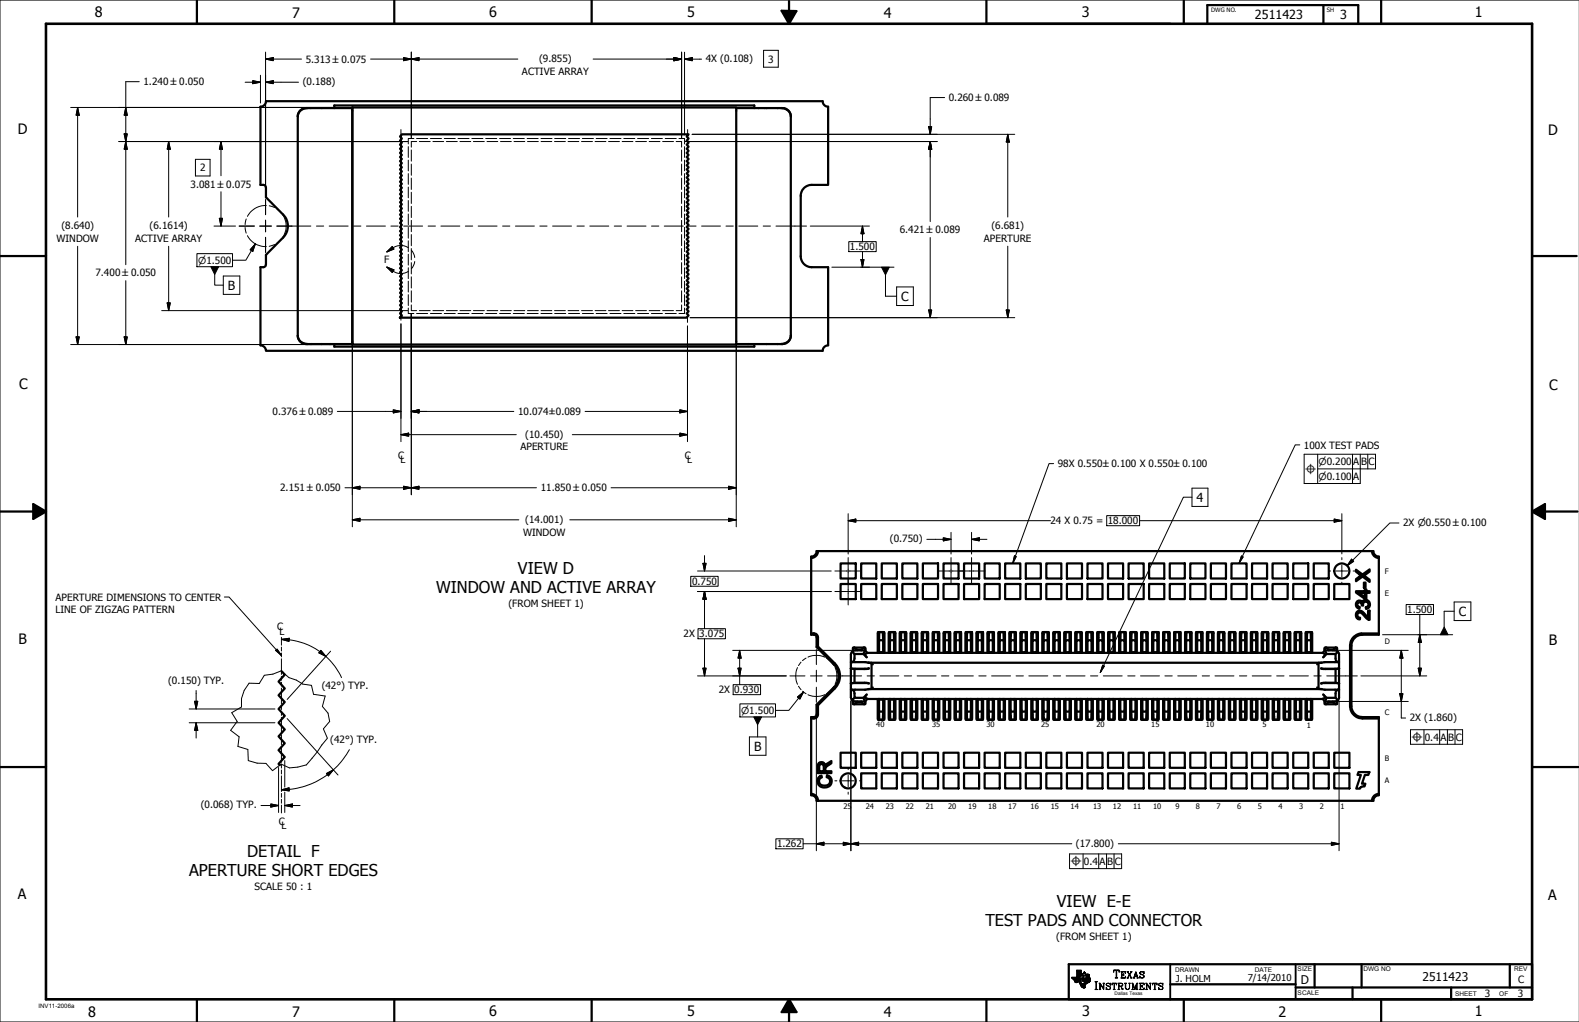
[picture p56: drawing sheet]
<svg xmlns="http://www.w3.org/2000/svg" width="432mm" height="279mm" viewBox="0 0 432 279" stroke-linecap="round" stroke-linejoin="round" font-family="sans-serif">
<defs><g id="words">
<g font-size="4.5">
<text x="141.6" y="156.8">VIEW D</text>
<text x="119.2" y="162.2">WINDOW AND ACTIVE ARRAY</text>
<text x="51.7" y="239.6">APERTURE SHORT EDGES</text>
<text x="67.6" y="234.2">DETAIL F</text>
<text x="289" y="247.9">VIEW E-E</text>
<text x="269.5" y="253.3">TEST PADS AND CONNECTOR</text>
</g>
<g font-size="3.9">
<text x="25.9" y="4.6">8</text>
<text x="79.9" y="4.9">7</text>
<text x="133.8" y="4.7">6</text>
<text x="187.9" y="4.6">5</text>
<text x="241.7" y="5">4</text>
<text x="295.9" y="4.6">3</text>
<text x="403.4" y="4.7">1</text>
<text x="4.9" y="36.6">D</text>
<text x="423.4" y="36.8">D</text>
<text x="5.2" y="106.5">C</text>
<text x="423.7" y="106.7">C</text>
<text x="5.1" y="176.1">B</text>
<text x="423.5" y="176.3">B</text>
<text x="4.8" y="245.8">A</text>
<text x="423.3" y="246.1">A</text>
<text x="24.1" y="278.1">8</text>
<text x="79.9" y="278">7</text>
<text x="133.8" y="277.9">6</text>
<text x="187.9" y="277.7">5</text>
<text x="241.7" y="278.1">4</text>
<text x="295.9" y="277.8">3</text>
<text x="349.7" y="278">2</text>
<text x="403.4" y="277.9">1</text>
</g>
<g font-size="3.4">
<text x="343.2" y="5.1">2511423</text>
<text x="366.5" y="5.1">3</text>
<text x="62.3" y="79.2">B</text>
<text x="246.4" y="82.2">C</text>
<text x="327.2" y="137.2">4</text>
<text x="398.9" y="168.4">C</text>
<text x="206.2" y="205.2">B</text>
</g>
<g font-size="3.3">
<text x="355.7" y="269">D</text>
<text x="389" y="268.1">2511423</text>
</g>
<g font-size="2.9">
<text x="304.3" y="267.4">T</text>
<text x="299.2" y="270.5">I</text>
</g>
<g font-size="2.7">
<text x="83.6" y="17.2">5.313 ±0.075</text>
<text x="147.4" y="16.9">(9.855)</text>
<text x="193" y="17">4X (0.108)</text>
<text x="210.1" y="17.1">3</text>
<text x="39.2" y="23.3">1.240 ±0.050</text>
<text x="82.8" y="23.2">(0.188)</text>
<text x="142.7" y="20.5">ACTIVE ARRAY</text>
<text x="259.5" y="27.7">0.260 ±0.089</text>
<text x="54.7" y="46.9">2</text>
<text x="52.1" y="51.3">3.081 ±0.075</text>
<text x="16.8" y="62.6">(8.640)</text>
<text x="40.9" y="62.6">(6.1614)</text>
<text x="246" y="63.8">6.421 ±0.089</text>
<text x="271.1" y="62.6">(6.681)</text>
<text x="15.5" y="66.2">WINDOW</text>
<text x="37" y="66.2">ACTIVE ARRAY</text>
<text x="105.1" y="72">F</text>
<text x="232.4" y="68.4">1.500</text>
<text x="269" y="66.1">APERTURE</text>
<text x="26.1" y="75.6">7.400 ±0.050</text>
<text x="74.5" y="113.5">0.376 ±0.089</text>
<text x="141.7" y="113.5">10.074±0.089</text>
<text x="143.6" y="119.8">(10.450)</text>
<text x="108.9" y="125.3">C</text>
<text x="142.3" y="123.1">APERTURE</text>
<text x="187.2" y="125.3">C</text>
<text x="356.6" y="122.6">100X TEST PADS</text>
<text x="109.6" y="126.5">L</text>
<text x="187.9" y="126.5">L</text>
<text x="289.3" y="127.8">98X 0.550±0.100 X 0.550±0.100</text>
<text x="370.1" y="127.2">A</text>
<text x="370.1" y="131.2">A</text>
<text x="372.2" y="127.2">B</text>
<text x="374.3" y="127.2">C</text>
<text x="76.6" y="134.4">2.151 ±0.050</text>
<text x="147.9" y="134.4">11.850 ±0.050</text>
<text x="143.6" y="142.9">(14.001)</text>
<text x="287.3" y="143.3">24 X 0.75 =</text>
<text x="302.9" y="143.3">18.000</text>
<text x="383.7" y="143.9">2X ⌀0.550 ±0.100</text>
<text x="143" y="146.5">WINDOW</text>
<text x="243.4" y="148.2">(0.750)</text>
<text x="189.3" y="159.9">0.750</text>
<text x="15.2" y="164.2">APERTURE DIMENSIONS TO CENTER</text>
<text x="15.2" y="167.5">LINE OF ZIGZAG PATTERN</text>
<text x="139" y="166">(FROM SHEET 1)</text>
<text x="384.8" y="167.6">1.500</text>
<text x="75.8" y="172.3">C</text>
<text x="76.5" y="173.5">L</text>
<text x="186.9" y="174.2">2X</text>
<text x="191.2" y="174.2">3.075</text>
<text x="46" y="187.1">(0.150) TYP.</text>
<text x="88" y="188.4">(42°) TYP.</text>
<text x="196.6" y="189.5">2X</text>
<text x="200.8" y="189.5">0.930</text>
<text x="385.5" y="197.1">2X (1.860)</text>
<text x="90.3" y="203.2">(42°) TYP.</text>
<text x="389.6" y="202.5">0.4</text>
<text x="393.9" y="202.5">A</text>
<text x="396" y="202.5">B</text>
<text x="398.1" y="202.5">C</text>
<text x="54.9" y="221">(0.068) TYP.</text>
<text x="76.3" y="225.5">C</text>
<text x="77" y="226.7">L</text>
<text x="212.5" y="231.7">1.262</text>
<text x="294.2" y="231.4">(17.800)</text>
<text x="296.4" y="236.5">0.4</text>
<text x="300.7" y="236.5">A</text>
<text x="302.8" y="236.5">B</text>
<text x="304.8" y="236.5">C</text>
<text x="69.6" y="243.3">SCALE 50 : 1</text>
<text x="288.8" y="257">(FROM SHEET 1)</text>
<text x="415.1" y="268.8">C</text>
<text x="406" y="272.6">3</text>
<text x="415" y="272.6">3</text>
</g>
<g font-size="2.6">
<text x="54.2" y="72.1">⌀1.500</text>
<text x="356.9" y="129.6">⌖</text>
<text x="360.6" y="127.2">⌀0.200</text>
<text x="360.6" y="131.2">⌀0.100</text>
<text x="202.7" y="195.2">⌀1.500</text>
<text x="385.9" y="202.9">⌖</text>
<text x="292.7" y="236.8">⌖</text>
<text x="321.5" y="268.5">J. HOLM</text>
<text x="341.2" y="268.1">7/14/2010</text>
</g>
<g font-size="2.3">
<text x="306.3" y="267.4">EXAS</text>
<text x="300.4" y="270.5">NSTRUMENTS</text>
</g>
<g font-size="2.1">
<text x="378.7" y="157">F</text>
<text x="378.7" y="162.9">E</text>
<text x="378.7" y="176.2">D</text>
<text x="378.7" y="195.4">C</text>
<text x="239.6" y="198.9">40</text>
<text x="254.9" y="198.9">35</text>
<text x="269.8" y="198.9">30</text>
<text x="284.7" y="198.9">25</text>
<text x="299.8" y="198.9">20</text>
<text x="314.8" y="198.9">15</text>
<text x="329.8" y="198.9">10</text>
<text x="345.3" y="198.9">5</text>
<text x="357.4" y="198.9">1</text>
<text x="378.7" y="208.2">B</text>
<text x="378.7" y="214.1">A</text>
<text x="230.6" y="221.2">25</text>
<text x="236.8" y="221.2">24</text>
<text x="242.2" y="221.2">23</text>
<text x="247.7" y="221.2">22</text>
<text x="253.2" y="221.2">21</text>
<text x="259.3" y="221.2">20</text>
<text x="264.8" y="221.2">19</text>
<text x="270.3" y="221.2">18</text>
<text x="275.7" y="221.2">17</text>
<text x="281.8" y="221.2">16</text>
<text x="287.3" y="221.2">15</text>
<text x="292.8" y="221.2">14</text>
<text x="298.9" y="221.2">13</text>
<text x="304.4" y="221.2">12</text>
<text x="309.9" y="221.2">11</text>
<text x="315.3" y="221.2">10</text>
<text x="321.5" y="221.2">9</text>
<text x="327.1" y="221.2">8</text>
<text x="332.7" y="221.2">7</text>
<text x="338.3" y="221.2">6</text>
<text x="344" y="221.2">5</text>
<text x="349.6" y="221.2">4</text>
<text x="355.3" y="221.2">3</text>
<text x="360.9" y="221.2">2</text>
<text x="366.5" y="221.2">1</text>
</g>
<g font-size="1.8">
<text x="321.3" y="265.6">DRAWN</text>
<text x="343.2" y="265.6">DATE</text>
<text x="354.9" y="265.5">SIZE</text>
<text x="372.8" y="265.5">DWG NO</text>
<text x="414.1" y="265.5">REV</text>
<text x="354.9" y="272.1">SCALE</text>
<text x="398" y="272.2">SHEET</text>
<text x="410" y="272.2">OF</text>
</g>
<text font-size="1.7" x="10.5" y="275.7">INV11-2006a</text>
<g font-size="1.6">
<text x="331.2" y="3.3">DWG NO.</text>
<text x="362.8" y="3.3">SH</text>
</g>
<text font-size="1.3" x="304.8" y="271.9">Dallas Texas</text>
</g></defs>
<g fill="none" stroke="#000" stroke-width=".61">
<path d="M53.8 .1v6.4M107.8 0v6.5M161.8 0v6.5M213.7 2.9l4.1 .1-2 3.5zM215.8 .3v6.2M269.7 0v6.5M270 6.5h50M323.7 0v6.5M330.2 6.5v-5.1h41.2v5.1M361.9 1.4v5.1M377.7 0v6.5M71.2 29.2l1.1-.5 .4-1h152.3v.2a1.46 1.46 0 0 0 1.5 1.3v21.3h-4.5a3 3 0 0 0-3 3.1v16.5a3 3 0 0 0 3 2.9h4.5v21.4l-.6 .1a1.48 1.48 0 0 0-.9 1.4h-152.3l-.4-1-1.1-.5v-21.4h.8a.8 .8 0 0 0 .7-.7v-2.6l4.7-4.7a4.4 4.4 0 0 0 0-6.4l-4.7-4.7v-2.6a.8 .8 0 0 0-.7-.8h-.8z"/>
<path d="M81.4 31.8a2.24 2.24 0 0 1 2.3-2.3h12.7v64.6M81.4 31.8v60M84.1 29.5a2.51 2.51 0 0 0-2.7 2.3M96.4 29.4h104.9v.1M96.4 29.4v64.8l104.9-.1M96.4 29.4v.1M109.9 36.7h78.4l-.5 .6 .5 .6-.5 .5 .5 .6-.5 .5 .5 .6-.5 .6 .5 .6-.5 .5 .5 .6-.5 .5 .5 .6-.5 .5 .5 .6-.5 .6 .5 .5-.5 .6 .5 .6-.5 .5 .5 .6-.5 .5 .5 .6-.5 .6 .5 .5-.5 .6 .5 .6-.5 .5 .5 .6-.5 .6 .5 .5-.5 .6 .5 .5-.5 .6 .5 .6-.5 .5 .5 .6-.5 .6 .5 .5-.5 .6 .5 .5-.5 .6 .5 .5-.5 .6 .5 .6-.5 .6 .5 .5-.5 .6 .5 .5-.5 .6 .5 .6-.5 .5 .5 .6-.5 .5 .5 .6-.5 .6 .5 .5-.5 .6 .5 .6-.5 .5 .5 .6-.5 .5 .5 .6-.5 .6 .5 .5-.5 .6 .5 .6-.5 .5 .5 .6-.5 .5 .5 .6-.5 .6 .5 .5-.5 .6 .5 .6-.5 .5 .5 .6-.5 .6 .5 .5-.5 .6 .5 .5-.5 .6 .5 .5-.5 .6 .5 .6-.5 .6 .5 .5-.5 .6 .5 .5-.6 .6h-78.4l.6-.6-.5-.5 .5-.6-.5-.5 .5-.6-.5-.6 .5-.6-.5-.5 .5-.6-.5-.5 .5-.6-.5-.5 .5-.6-.5-.6 .5-.5-.5-.6 .5-.6-.5-.5 .5-.6-.5-.6 .5-.5-.5-.6 .5-.5-.5-.6 .5-.6-.5-.5 .5-.6-.5-.6 .5-.5-.5-.6 .5-.5-.5-.6 .5-.6-.5-.5 .5-.6-.5-.6 .5-.5-.5-.6 .5-.5-.5-.6 .5-.6-.5-.5 .5-.6-.5-.5 .5-.6-.5-.6 .5-.6-.5-.5 .5-.6-.5-.5 .5-.6-.5-.5 .5-.6-.5-.6 .5-.5-.5-.6 .5-.6-.5-.5 .5-.6-.5-.5 .5-.6-.5-.6 .5-.5-.5-.6 .5-.6-.5-.5 .5-.6-.5-.6 .5-.5-.5-.6 .5-.5-.5-.6 .5-.6-.5-.5 .5-.6-.5-.6 .5-.5-.5-.6 .5-.5-.5-.6 .5-.5-.5-.6 .5-.6-.5-.6 .5-.5-.5-.6 .5-.5-.5-.6zM201.3 29.5v64.6h12.7a2.28 2.28 0 0 0 2.3-2.3M201.3 29.5h12.7a2.24 2.24 0 0 1 2.3 2.3M206.3 29.5v-.7h-114.9v.7M213.6 29.5a2.51 2.51 0 0 1 2.7 2.3M216.3 31.8v60"/>
<path d="M0 70h12.6M419 70h12.2M81.4 91.8a2.28 2.28 0 0 0 2.3 2.3h12.7M81.4 91.8a2.55 2.55 0 0 0 2.7 2.3M96.4 94.1v.1M206.3 94.1v.7h-114.9v-.7M216.3 91.8a2.55 2.55 0 0 1-2.7 2.3M0 139.8h12.6M9.1 137.8l3.5 2-3.5 2.1zM419 139.8l3.5-2v4.1zM419 139.8h12.4M223.3 150.7h152.3l.1 .5a1.5 1.5 0 0 0 1.4 1v21.3h-4.5a3 3 0 0 0-3 3v16.5a3 3 0 0 0 3 3h4.5v21.4a1.56 1.56 0 0 0-1.5 1.5h-152.3v-.4a1.5 1.5 0 0 0-1.5-1.1v-21.4h.8a.76 .76 0 0 0 .7-.7v-2.6l4.7-4.7a4.4 4.4 0 0 0 0-6.4l-4.7-4.7v-2.6a.76 .76 0 0 0-.7-.8h-.8v-21.3a1.48 1.48 0 0 0 1.5-1.5z"/>
<path d="M223.7 150.7a1.87 1.87 0 0 1-1.9 1.8M229.9 159.7h4.1v4.1h-4.1zM229.9 154h4.1v4.2h-4.1zM235.5 154h4.1v4.2h-4.1zM235.5 159.7h4.1v4.1h-4.1zM241.1 154h4.2v4.2h-4.2zM241.1 159.7h4.2v4.1h-4.2zM246.8 154h4.1v4.2h-4.1zM246.8 159.7h4.1v4.1h-4.1zM252.4 154h4.1v4.2h-4.1zM252.4 159.7h4.1v4.1h-4.1zM258 159.7h4.1v4.1h-4.1z"/>
<path d="M258 154h4.1v4.2h-4.1zM263.6 159.7h4.2v4.1h-4.2zM263.6 154h4.2v4.2h-4.2zM269.3 159.7h4.1v4.1h-4.1zM269.3 154h4.1v4.2h-4.1zM274.9 154h4.1v4.2h-4.1zM274.9 159.7h4.1v4.1h-4.1zM280.5 154h4.1v4.2h-4.1zM280.5 159.7h4.1v4.1h-4.1zM286.1 154h4.1v4.2h-4.1zM286.1 159.7h4.1v4.1h-4.1zM291.8 154h4.1v4.2h-4.1z"/>
<path d="M291.8 159.7h4.1v4.1h-4.1zM297.4 154h4.1v4.2h-4.1zM297.4 159.7h4.1v4.1h-4.1zM303 154h4.1v4.2h-4.1zM303 159.7h4.1v4.1h-4.1zM308.6 154h4.2v4.2h-4.2zM308.6 159.7h4.2v4.1h-4.2zM314.2 154h4.2v4.2h-4.2zM314.2 159.7h4.2v4.1h-4.2zM319.9 154h4.1v4.2h-4.1zM319.9 159.7h4.1v4.1h-4.1zM325.5 159.7h4.1v4.1h-4.1z"/>
<path d="M325.5 154h4.1v4.2h-4.1zM331.1 154h4.2v4.2h-4.2zM331.1 159.7h4.2v4.1h-4.2zM336.8 154h4.1v4.2h-4.1zM336.8 159.7h4.1v4.1h-4.1zM342.4 154h4.1v4.2h-4.1zM342.4 159.7h4.1v4.1h-4.1zM348 154h4.1v4.2h-4.1zM348 159.7h4.1v4.1h-4.1zM353.7 159.7h4.1v4.1h-4.1zM353.7 154h4.1v4.2h-4.1zM359.3 159.7h4.1v4.1h-4.1z"/>
<path d="M359.3 154h4.1v4.2h-4.1zM364.9 159.7h4.1v4.1h-4.1zM370.8 155.7l1.8 1.4 1.9-1.4v.6l-1.5 1.1 1.5 1.1v.6l-1.9-1.5-1.8 1.3v-.6l1.4-1-1.4-1zM373 159.3h.4v1.4h-.4zM375.2 150.7a1.91 1.91 0 0 0 1.9 1.8M221.8 173.1h.8a1.12 1.12 0 0 1 1.1 1.2v2.5l4.6 4.5a4.9 4.9 0 0 1 0 6.9l-4.6 4.6v2.5a1.12 1.12 0 0 1-1.1 1.1h-.8M233 178.1l-.3 .8v8M233 178.1l.7 .7M233.6 177l-.3 .2v.7v-.8h.2M233.6 177l.8 .7M233.6 177h2.6M233.7 178.8l-.1 1.5-.5 .7"/>
<path d="M233.7 178.8h2.4M234.4 177.8v-.1h1.1v.1M236.2 177l-.7 .7M236.2 177l.4 .3v.6v-.8h-.2M236.5 177.8l.7 .7-.2 .1a.59 .59 0 0 0-.4 .5 .59 .59 0 0 0 .4 .6l-.9-.9M236.5 177.8l-.4 1M236.5 177.8h-2.7l-.8 .3M237.2 178.5h124.5M240.1 178.4v-5.6h1.7v5.6M240.1 178.4l.3 .1v-3.5h1.1v3.5l.3-.1M240.5 172.8l-.4 .3v5.3M240.5 172.8h.9"/>
<path d="M240.5 172.8l-.1 2.2M240.6 178.5v-.2h.7v.2M241.4 172.8l.4 .3v5.3M241.4 172.8l.1 2.2M243.1 178.4v-5.6h1.7v5.6M243.1 178.4l.3 .1v-3.5h1.1v3.5l.3-.1M243.5 172.8l-.4 .3v5.3M243.5 172.8h.9M243.5 172.8l-.1 2.2M243.6 178.5v-.2h.7v.2M244.4 172.8l.4 .3v5.3M244.4 172.8l.1 2.2"/>
<path d="M246.1 178.4v-5.6h1.7v5.6M246.1 178.4l.3 .1v-3.5h1.1v3.5l.3-.1M246.5 172.8l-.4 .3v5.3M246.5 172.8h.9M246.5 172.8l-.1 2.2M246.5 178.5v-.2h.8v.2M247.4 172.8l.4 .3v5.3M247.4 172.8l.1 2.2M249.1 178.4v-5.6h1.7v5.6M249.1 178.4l.3 .1v-3.5h1.1v3.5l.3-.1M249.4 172.8l-.3 .3v5.3M249.4 172.8h1"/>
<path d="M249.4 172.8v2.2M249.6 178.5v-.2h.7v.2M250.4 172.8l.4 .3v5.3M250.4 172.8l.1 2.2M252.1 178.4v-5.6h1.7v5.6M252.1 178.4l.3 .1v-3.5h1.1v3.5l.3-.1M252.5 172.8l-.4 .3v5.3M252.5 172.8h.9M252.5 172.8l-.1 2.2M252.6 178.5v-.2h.7v.2M253.4 172.8l.4 .3v5.3M253.4 172.8l.1 2.2"/>
<path d="M255.1 178.4v-5.6h1.7v5.6M255.1 178.4l.3 .1v-3.5h1.1v3.5l.3-.1M255.4 172.8l-.3 .3v5.3M255.4 172.8h1M255.4 172.8v2.2M255.6 178.5v-.2h.7v.2M256.4 172.8l.4 .3v5.3M256.4 172.8l.1 2.2M258.1 172.8h1.7v5.6l-.3 .1v-3.5h-1.1v3.5l-.3-.1zM258.4 172.8l-.3 .3v5.3M258.4 172.8h1M258.4 172.8v2.2"/>
<path d="M258.6 178.5v-.2h.7v.2M259.4 172.8l.4 .3M259.4 172.8l.1 2.2M261.1 172.8h1.7v5.6l-.3 .1v-3.5h-1.1v3.5l-.3-.1zM261.5 172.8l-.4 .3v5.3M261.5 172.8h.9M261.5 172.8l-.1 2.2M261.6 178.5v-.2h.7v.2M262.4 172.8l.4 .3M262.4 172.8l.1 2.2M264.4 175v3.5l-.3-.1M264.4 175h1.1v3.5l.3-.1v-5.6h-1.7v5.6"/>
<path d="M264.5 172.8l-.4 .3v5.3M264.5 172.8h.9M264.5 172.8l-.1 2.2M264.6 178.5v-.2h.7v.2M265.4 172.8l.4 .3M265.4 172.8l.1 2.2M267.1 172.8h1.7v5.6l-.3 .1v-3.5h-1.1v3.5l-.3-.1zM267.5 172.8l-.4 .3v5.3M267.5 172.8h.9M267.5 172.8l-.1 2.2M267.6 178.5v-.2h.7v.2M268.4 172.8l.4 .3"/>
<path d="M268.4 172.8l.1 2.2M270.1 178.4v-5.6h1.7v5.6M270.1 178.4l.3 .1v-3.5h1.1v3.5l.3-.1M270.5 172.8l-.4 .3v5.3M270.5 172.8h.9M270.5 172.8l-.1 2.2M270.6 178.5v-.2h.7v.2M271.4 172.8l.4 .3v5.3M271.4 172.8l.1 2.2M273.1 172.8h1.7v5.6l-.3 .1v-3.5h-1.1v3.5l-.3-.1zM273.5 172.8l-.4 .3v5.3M273.5 172.8h.9"/>
<path d="M273.5 172.8l-.1 2.2M273.6 178.5v-.2h.7v.2M274.4 172.8l.4 .3M274.4 172.8l.1 2.2M276.1 178.4l.3 .1v-3.5h1.1v3.5l.3-.1M276.1 178.4v-5.6h1.7v5.6M276.5 172.8l-.1 2.2M276.5 172.8l-.4 .3v5.3M276.5 172.8h1M276.6 178.5v-.2h.7v.2M277.5 172.8l.3 .3v5.3M277.5 172.8v2.2"/>
<path d="M279.1 172.8h1.7v5.6l-.3 .1v-3.5h-1.1v3.5l-.3-.1zM279.4 172.8l-.3 .3v5.3M279.4 172.8h1M279.4 172.8v2.2M279.6 178.5v-.2h.7v.2M280.4 172.8l.4 .3M280.4 172.8l.1 2.2M282.1 178.4v-5.6h1.7v5.6M282.1 178.4l.3 .1v-3.5h1.1v3.5l.3-.1M282.4 172.8l-.3 .3v5.3M282.4 172.8h1M282.4 172.8v2.2"/>
<path d="M282.6 178.5v-.2h.7v.2M283.4 172.8l.4 .3v5.3M283.4 172.8l.1 2.2M285.1 178.4l.3 .1v-3.5h1.1v3.5l.3-.1M285.1 178.4v-5.6h1.7v5.6M285.5 172.8l-.4 .3v5.3M285.5 172.8h.9M285.5 172.8l-.1 2.2M285.6 178.5v-.2h.7v.2M286.4 172.8l.4 .3v5.3M286.4 172.8l.1 2.2M288.1 178.4l.3 .1v-3.5h1.1v3.5l.3-.1"/>
<path d="M288.1 178.4v-5.6h1.7v5.6M288.5 172.8l-.4 .3v5.3M288.5 172.8h.9M288.5 172.8l-.1 2.2M288.6 178.5v-.2h.7v.2M289.4 172.8l.4 .3v5.3M289.4 172.8l.1 2.2M291.1 172.8h1.7v5.6l-.3 .1v-3.5h-1.1v3.5l-.3-.1zM291.5 172.8l-.4 .3v5.3M291.5 172.8h.9M291.5 172.8l-.1 2.2M291.6 178.5v-.2h.7v.2"/>
<path d="M292.4 172.8l.4 .3M292.4 172.8l.1 2.2M294.1 178.4v-5.6h1.7v5.6M294.1 178.4l.3 .1v-3.5h1.1v3.5l.3-.1M294.5 172.8l-.4 .3v5.3M294.5 172.8h.9M294.5 172.8l-.1 2.2M294.6 178.5v-.2h.7v.2M295.4 172.8l.4 .3v5.3M295.4 172.8l.1 2.2M297.1 178.4l.3 .1v-3.5h1.1v3.5l.3-.1M297.1 178.4v-5.6h1.7v5.6"/>
<path d="M297.5 172.8l-.4 .3v5.3M297.5 172.8h.9M297.5 172.8l-.1 2.2M297.6 178.5v-.2h.7v.2M298.4 172.8l.4 .3v5.3M298.4 172.8l.1 2.2M300.1 178.4l.3 .1v-3.5h1.1v3.5l.3-.1M300.1 178.4v-5.6h1.7v5.6M300.5 172.8l-.4 .3v5.3M300.5 172.8h.9M300.5 172.8l-.1 2.2M300.6 178.5v-.2h.7v.2"/>
<path d="M301.4 172.8l.4 .3v5.3M301.4 172.8l.1 2.2M303.1 172.8h1.7v5.6l-.3 .1v-3.5h-1.1v3.5l-.3-.1zM303.4 172.8l-.3 .3v5.3M303.4 172.8h1M303.4 172.8v2.2M303.6 178.5v-.2h.7v.2M304.4 172.8l.4 .3M304.4 172.8l.1 2.2M306.1 172.8h1.7v5.6l-.3 .1v-3.5h-1.1v3.5l-.3-.1zM306.5 172.8l-.4 .3v5.3M306.5 172.8h.9"/>
<path d="M306.5 172.8l-.1 2.2M306.6 178.5v-.2h.7v.2M307.4 172.8l.4 .3M307.4 172.8l.1 2.2M309.1 178.4l.3 .1v-3.5h1.1v3.5l.3-.1M309.1 178.4v-5.6h1.7v5.6M309.5 172.8l-.4 .3v5.3M309.5 172.8h.9M309.5 172.8l-.1 2.2M309.6 178.5v-.2h.7v.2M310.4 172.8l.4 .3v5.3M310.4 172.8l.1 2.2"/>
<path d="M312.1 178.4l.3 .1v-3.5h1.1v3.5l.3-.1M312.1 178.4v-5.6h1.7v5.6M312.4 172.8l-.3 .3v5.3M312.4 172.8h1M312.4 172.8v2.2M312.6 178.5v-.2h.7v.2M313.4 172.8l.4 .3v5.3M313.4 172.8l.1 2.2M315.1 172.8h1.7v5.6l-.3 .1v-3.5h-1.1v3.5l-.3-.1zM315.5 172.8l-.4 .3v5.3M315.5 172.8h.9M315.5 172.8l-.1 2.2"/>
<path d="M315.6 178.5v-.2h.7v.2M316.4 172.8l.4 .3M316.4 172.8l.1 2.2M318.1 178.4l.3 .1v-3.5h1.1v3.5l.3-.1M318.1 178.4v-5.6h1.7v5.6M318.5 172.8l-.4 .3v5.3M318.5 172.8h.9M318.5 172.8l-.1 2.2M318.6 178.5v-.2h.7v.2M319.4 172.8l.4 .3v5.3M319.4 172.8l.1 2.2M321.1 172.8h1.7v5.6l-.3 .1v-3.5h-1.1v3.5l-.3-.1z"/>
<path d="M321.5 172.8l-.4 .3v5.3M321.5 172.8h.9M321.5 172.8l-.1 2.2M321.6 178.5v-.2h.7v.2M322.4 172.8l.4 .3M322.4 172.8l.1 2.2M324.1 172.8h1.7v5.6l-.3 .1v-3.5h-1.1v3.5l-.3-.1zM324.5 172.8l-.4 .3v5.3M324.5 172.8h.9M324.5 172.8l-.1 2.2M324.6 178.5v-.2h.7v.2M325.4 172.8l.4 .3"/>
<path d="M325.4 172.8l.1 2.2M327.1 172.8h1.7v5.6l-.3 .1v-3.5h-1.1v3.5l-.3-.1zM327.4 172.8v2.2M327.4 172.8l-.3 .3v5.3M327.4 172.8h1M327.6 178.5v-.2h.7v.2M328.4 172.8l.4 .3M328.4 172.8l.1 2.2M330.1 172.8h1.7v5.6l-.3 .1v-3.5h-1.1v3.5l-.3-.1zM330.5 172.8l-.4 .3v5.3M330.5 172.8h.9M330.5 172.8l-.1 2.2"/>
<path d="M330.6 178.5v-.2h.7v.2M331.4 172.8l.4 .3M331.4 172.8l.1 2.2M333.1 178.4l.3 .1v-3.5h1.1v3.5l.3-.1M333.1 178.4v-5.6h1.7v5.6M333.5 172.8l-.4 .3v5.3M333.5 172.8h.9M333.5 172.8l-.1 2.2M333.6 178.5v-.2h.7v.2M334.4 172.8l.4 .3v5.3M334.4 172.8l.1 2.2M336.1 178.4v-5.6h1.7v5.6"/>
<path d="M336.1 178.4l.3 .1v-3.5h1.1v3.5l.3-.1M336.4 172.8l-.3 .3v5.3M336.4 172.8h1M336.4 172.8v2.2M336.6 178.5v-.2h.7v.2M337.4 172.8l.4 .3v5.3M337.4 172.8l.1 2.2M339.1 172.8h1.7v5.6l-.3 .1v-3.5h-1.1v3.5l-.3-.1zM339.4 172.8l-.3 .3v5.3M339.4 172.8h1M339.4 172.8v2.2M339.6 178.5v-.2h.7v.2"/>
<path d="M340.4 172.8l.4 .3M340.4 172.8l.1 2.2M342.1 178.4l.3 .1v-3.5h1.1v3.5l.3-.1M342.1 178.4v-5.6h1.7v5.6M342.5 172.8l-.4 .3v5.3M342.5 172.8h.9M342.5 172.8l-.1 2.2M342.6 178.5v-.2h.7v.2M343.4 172.8l.4 .3v5.3M343.4 172.8l.1 2.2M345.1 178.4l.3 .1v-3.5h1.1v3.5l.3-.1M345.1 178.4v-5.6h1.7v5.6"/>
<path d="M345.5 172.8l-.4 .3v5.3M345.5 172.8h.9M345.5 172.8l-.1 2.2M345.6 178.5v-.2h.7v.2M346.4 172.8l.4 .3v5.3M346.4 172.8l.1 2.2M348.1 178.4l.3 .1v-3.5h1.1v3.5l.3-.1M348.1 178.4v-5.6h1.7v5.6M348.5 172.8l-.4 .3v5.3M348.5 172.8h.9M348.5 172.8l-.1 2.2M348.6 178.5v-.2h.7v.2"/>
<path d="M349.4 172.8l.4 .3v5.3M349.4 172.8l.1 2.2M351.1 172.8h1.7v5.6l-.3 .1v-3.5h-1.1v3.5l-.3-.1zM351.5 172.8l-.4 .3v5.3M351.5 172.8h.9M351.5 172.8l-.1 2.2M351.6 178.5v-.2h.7v.2M352.4 172.8l.4 .3M352.4 172.8l.1 2.2M354.1 172.8h1.7v5.6l-.3 .1v-3.5h-1.1v3.5l-.3-.1zM354.5 172.8l-.4 .3v5.3M354.5 172.8h.9"/>
<path d="M354.5 172.8l-.1 2.2M354.6 178.5v-.2h.7v.2M355.4 172.8l.4 .3M355.4 172.8l.1 2.2M357.1 178.4l.3 .1v-3.5h1.1v3.5l.3-.1M357.1 178.4v-5.6h1.7v5.6M357.5 172.8l-.4 .3v5.3M357.5 172.8h.9M357.5 172.8l-.1 2.2M357.6 178.5v-.2h.7v.2M358.4 172.8l.4 .3v5.3M358.4 172.8l.1 2.2"/>
<path d="M362.4 177.8h2.7l.8 .3M362.4 177.8l-.7 .7 .5 .5-.3 .7 .9-.9h2.4l.1 1.5 .5 .7h-3.7l-.6 .2h-124M362.4 177.8l.4 1M362.6 177h2.7M362.6 177l-.2 .1-.2 .8v-.8h.3M362.6 177l.8 .7M363.4 177.8v-.1h1.1v.1M365.2 178.8l.7-.7 .3 .5v4.1M365.3 177l.3 .2v.7v-.8h-.2M365.3 177l-.8 .7M370.8 161.6h2.4v-.5h.5v.5h.8v.5h-.8v1.6h-.5l-2.4-1.7zM371 167.4l.5-.4h.8l1.8 1.8v-1.8h.4v2.4l-.6-.2-1.9-1.8-.5 .1-.3 .4 .2 .8 .5 .2v.4l-.5-.1-.6-.8z"/>
<path d="M371.1 164.5l.8-.3 .6 .5 .4-.6h.9l.7 .5 .1 1-.4 .6-.7 .3v-.5l.7-.5v-.4l-.3-.5-.5-.1-.5 .2-.1 .9-.4-.1-.3-.7-.5-.1-.4 .4 .1 .5 .6 .4-.1 .4-.3-.1-.7-.7zM371.6 162.1h1.6v1.1zM377.1 173.2h-4.8a3.3 3.3 0 0 0-3.1 3.3v16.5a3.4 3.4 0 0 0 3.4 3.4h4.5M77 183.5l.9 .9-1.7 1.9 1.7 1.9-1.7 1.9 1.7 1.8-1.7 1.9 1.7 1.9-1.7 1.9 1.7 1.8-1.7 1.9 1.7 1.9-1.7 1.9 1.7 1.9-1.7 1.8 .3 .4M232.7 186.9v3.9l.3 .6 .7-.6M232.7 188.6h.4M232.7 182.7h4.9l-.7 .2h-3.2zM232.7 181h4l.8 .2M233 191.4l.8 .4h2.7M233.7 186.7l-1 .1M233.7 186.7h3.2l.7 .1-4.9 .1M233.7 182.9v3.8"/>
<path d="M234.4 191.9l-.8 .6M234.4 191.9h1.1M234.4 191.8v.1M235.5 191.9l.7 .6M235.5 191.8v.1M236.1 190.8l.4 1M236.4 192.5h.2v-.9l-.1 .9h-2.9l-.3-.1v-.8v.9h.2M237.2 191.1h124.5M237.5 188.4l-.8 .2h-3.6l.5 .7 .1 1.5h2.4l.9-.9-.2 .2a.51 .51 0 0 0-.1 .7 .51 .51 0 0 0 .5 .3l-.7 .7M237.5 181.2h.8M237.5 188.4h123.8M238.3 181.3l.4 .3"/>
<path d="M238.3 181.2v7.1M238.3 188.3l-.8 .1M238.7 187.9l-.4 .4M240.1 191.2v5.6h1.7v-5.6M240.4 194.5h1.1M240.4 194.5l.1 2.3M240.6 191.1v.2h.7v-.2M241.5 194.5l-.1 2.3M241.8 191.2v5.2l-.2 .3h-1.3l-.2-.3v-5.2l.3-.1v3.4M241.8 191.2l-.3-.1v3.4M243.1 191.2v5.6h1.7v-5.6M243.4 194.5l.1 2.3"/>
<path d="M243.4 194.5h1.1M243.6 191.1v.2h.7v-.2M244.5 194.5l-.1 2.3M244.8 191.2v5.3l-.2 .2-1.2 .1-.3-.4v-5.2l.3-.1v3.4M244.8 191.2l-.3-.1v3.4M246.1 191.2v5.6h1.7v-5.6M246.4 194.5l.1 2.3M246.4 194.5h1.1M246.5 191.1v.2h.8v-.2M247.5 194.5l-.1 2.3M247.8 191.2v5.3l-.2 .2-1.2 .1-.3-.4v-5.2l.3-.1v3.4M247.8 191.2l-.3-.1v3.4"/>
<path d="M249.1 191.2v5.6h1.7v-5.6M249.4 194.5v2.3M249.4 194.5h1.1M249.6 191.1v.2h.7v-.2M250.5 194.5l-.1 2.3M250.8 191.2v5.3l-.2 .2-1.3 .1-.2-.4v-5.2l.3-.1v3.4M250.8 191.2l-.3-.1v3.4M252.1 191.2v5.6h1.7v-5.6M252.4 194.5h1.1M252.4 194.5l.1 2.3M252.6 191.1v.2h.7v-.2M253.5 194.5l-.1 2.3"/>
<path d="M253.8 191.2v5.3l-.2 .2-1.3 .1-.2-.3v-5.3l.3-.1v3.4M253.8 191.2l-.3-.1v3.4M255.1 191.2v5.6h1.7v-5.6M255.4 194.5h1.1M255.4 194.5v2.3M255.6 191.1v.2h.7v-.2M256.5 194.5l-.1 2.3M256.8 191.2v5.2l-.2 .3-1.2 .1-.3-.3v-5.3l.3-.1v3.4M256.8 191.2l-.3-.1v3.4M258.1 191.2v5.6h1.7v-5.6M258.4 194.5v2.3M258.4 194.5h1.1"/>
<path d="M258.6 191.1v.2h.7v-.2M259.5 194.5l-.1 2.3M259.8 191.2v5.2l-.2 .3-1.2 .1-.3-.3v-5.3l.3-.1v3.4M259.8 191.2l-.3-.1v3.4M261.1 191.2v5.6h1.7v-5.6M261.4 194.5l.1 2.3M261.4 194.5h1.1M261.6 191.1v.2h.7v-.2M262.5 194.5l-.1 2.3M262.8 191.2l-.3-.1v3.4M262.8 191.2v5.2l-.2 .3-1.2 .1-.3-.3v-5.3l.3-.1v3.4M264.1 191.2v5.6h1.7v-5.6"/>
<path d="M264.4 194.5h1.1M264.4 194.5l.1 2.3M264.6 191.1v.2h.7v-.2M265.5 194.5l-.1 2.3M265.8 191.2v5.2l-.2 .3-1.2 .1-.3-.3v-5.3l.3-.1v3.4M265.8 191.2l-.3-.1v3.4M267.1 191.2v5.6h1.7v-5.6M267.4 194.5l.1 2.3M267.4 194.5h1.1M267.6 191.1v.2h.7v-.2M268.5 194.5l-.1 2.3M268.8 191.2v5.2l-.2 .3h-1.3l-.2-.3v-5.2l.3-.1v3.4"/>
<path d="M268.8 191.2l-.3-.1v3.4M270.1 191.2v5.6h1.7v-5.6M270.4 194.5l.1 2.3M270.4 194.5h1.1M270.6 191.1v.2h.7v-.2M271.5 194.5l-.1 2.3M271.8 191.2v5.3l-.2 .2-1.2 .1-.3-.4v-5.2l.3-.1v3.4M271.8 191.2l-.3-.1v3.4M273.1 191.2v5.6h1.7v-5.6M273.4 194.5l.1 2.3M273.4 194.5h1.1M273.6 191.1v.2h.7v-.2"/>
<path d="M274.5 194.5l-.1 2.3M274.8 191.2v5.3l-.2 .2-1.3 .1-.2-.4v-5.2l.3-.1v3.4M274.8 191.2l-.3-.1v3.4M276.1 191.2v5.6h1.7v-5.6M276.4 194.5l.1 2.3M276.4 194.5h1.1M276.6 191.1v.2h.7v-.2M277.5 194.5v2.3M277.8 191.2v5.3l-.2 .2-1.2 .1-.3-.4v-5.2l.3-.1v3.4M277.8 191.2l-.3-.1v3.4M279.1 191.2v5.6h1.7v-5.6M279.4 194.5h1.1"/>
<path d="M279.4 194.5v2.3M279.6 191.1v.2h.7v-.2M280.5 194.5l-.1 2.3M280.8 191.2v5.3l-.2 .2-1.2 .1-.3-.3v-5.3l.3-.1v3.4M280.8 191.2l-.3-.1v3.4M282.1 191.2v5.6h1.7v-5.6M282.4 194.5h1.1M282.4 194.5v2.3M282.6 191.1v.2h.7v-.2M283.5 194.5l-.1 2.3M283.8 191.2v5.2l-.2 .3-1.2 .1-.3-.3v-5.3l.3-.1v3.4M283.8 191.2l-.3-.1v3.4"/>
<path d="M285.1 191.2v5.6h1.7v-5.6M285.4 194.5l.1 2.3M285.4 194.5h1.1M285.6 191.1v.2h.7v-.2M286.5 194.5l-.1 2.3M286.8 191.2v5.2l-.2 .3-1.2 .1-.3-.3v-5.3l.3-.1v3.4M286.8 191.2l-.3-.1v3.4M288.1 191.2v5.6h1.7v-5.6M288.4 194.5h1.1M288.4 194.5l.1 2.3M288.6 191.1v.2h.7v-.2M289.5 194.5l-.1 2.3"/>
<path d="M289.8 191.2v5.2l-.2 .3-1.2 .1-.3-.3v-5.3l.3-.1v3.4M289.8 191.2l-.3-.1v3.4M291.1 191.2v5.6h1.7v-5.6M291.4 194.5l.1 2.3M291.4 194.5h1.1M291.6 191.1v.2h.7v-.2M292.5 194.5l-.1 2.3M292.8 191.2v5.2l-.2 .3-1.2 .1-.3-.3v-5.3l.3-.1v3.4M292.8 191.2l-.3-.1v3.4M294.1 191.2v5.6h1.7v-5.6M294.4 194.5l.1 2.3M294.4 194.5h1.1"/>
<path d="M294.6 191.1v.2h.7v-.2M295.5 194.5l-.1 2.3M295.8 191.2v5.2l-.2 .3h-1.3l-.2-.3v-5.2l.3-.1v3.4M295.8 191.2l-.3-.1v3.4M297.1 191.2v5.6h1.7v-5.6M297.4 194.5l.1 2.3M297.4 194.5h1.1M297.6 191.1v.2h.7v-.2M298.5 194.5l-.1 2.3M298.8 191.2v5.3l-.2 .2-1.3 .1-.2-.4v-5.2l.3-.1v3.4M298.8 191.2l-.3-.1v3.4M300.1 191.2v5.6h1.7v-5.6"/>
<path d="M300.4 194.5l.1 2.3M300.4 194.5h1.1M300.6 191.1v.2h.7v-.2M301.5 194.5l-.1 2.3M301.8 191.2v5.3l-.2 .2-1.2 .1-.3-.4v-5.2l.3-.1v3.4M301.8 191.2l-.3-.1v3.4M303.1 191.2v5.6h1.7v-5.6M303.4 194.5h1.1M303.4 194.5v2.3M303.6 191.1v.2h.7v-.2M304.5 194.5l-.1 2.3M304.8 191.2v5.3l-.2 .2-1.2 .1-.3-.4v-5.2l.3-.1v3.4"/>
<path d="M304.8 191.2l-.3-.1v3.4M306.1 191.2v5.6h1.7v-5.6M306.4 194.5h1.1M306.4 194.5l.1 2.3M306.6 191.1v.2h.7v-.2M307.5 194.5l-.1 2.3M307.8 191.2v5.3l-.2 .2-1.3 .1-.2-.4v-5.2l.3-.1v3.4M307.8 191.2l-.3-.1v3.4M309.1 191.2v5.6h1.7v-5.6M309.4 194.5h1.1M309.4 194.5l.1 2.3M309.6 191.1v.2h.7v-.2"/>
<path d="M310.5 194.5l-.1 2.3M310.8 191.2v5.2l-.2 .3-1.2 .1-.3-.3v-5.3l.3-.1v3.4M310.8 191.2l-.3-.1v3.4M312.1 191.2v5.6h1.7v-5.6M312.4 194.5v2.3M312.4 194.5h1.1M312.6 191.1v.2h.7v-.2M313.5 194.5l-.1 2.3M313.8 191.2l-.3-.1v3.4M313.8 191.2v5.2l-.2 .3-1.2 .1-.3-.3v-5.3l.3-.1v3.4M315.1 191.2v5.6h1.7v-5.6M315.4 194.5l.1 2.3"/>
<path d="M315.4 194.5h1.1M315.6 191.1v.2h.7v-.2M316.5 194.5l-.1 2.3M316.8 191.2v5.2l-.2 .3-1.2 .1-.3-.3v-5.3l.3-.1v3.4M316.8 191.2l-.3-.1v3.4M318.1 191.2v5.6h1.7v-5.6M318.4 194.5l.1 2.3M318.4 194.5h1.1M318.6 191.1v.2h.7v-.2M319.5 194.5l-.1 2.3M319.8 191.2v5.2l-.2 .3-1.2 .1-.3-.3v-5.3l.3-.1v3.4M319.8 191.2l-.3-.1v3.4"/>
<path d="M321.1 191.2v5.6h1.7v-5.6M321.4 194.5l.1 2.3M321.4 194.5h1.1M321.6 191.1v.2h.7v-.2M322.5 194.5l-.1 2.3M322.8 191.2v5.2l-.2 .3-1.2 .1-.3-.4v-5.2l.3-.1v3.4M322.8 191.2l-.3-.1v3.4M324.1 191.2v5.6h1.7v-5.6M324.4 194.5l.1 2.3M324.4 194.5h1.1M324.6 191.1v.2h.7v-.2M325.5 194.5l-.1 2.3"/>
<path d="M325.8 191.2v5.3l-.2 .2-1.2 .1-.3-.4v-5.2l.3-.1v3.4M325.8 191.2l-.3-.1v3.4M327.1 191.2v5.6h1.7v-5.6M327.4 194.5h1.1M327.4 194.5v2.3M327.6 191.1v.2h.7v-.2M328.5 194.5l-.1 2.3M328.8 191.2v5.3l-.2 .2-1.2 .1-.3-.4v-5.2l.3-.1v3.4M328.8 191.2l-.3-.1v3.4M330.1 191.2v5.6h1.7v-5.6M330.4 194.5l.1 2.3M330.4 194.5h1.1"/>
<path d="M330.6 191.1v.2h.7v-.2M331.5 194.5l-.1 2.3M331.8 191.2v5.3l-.2 .2-1.3 .1-.2-.4v-5.2l.3-.1v3.4M331.8 191.2l-.3-.1v3.4M333.1 191.2v5.6h1.7v-5.6M333.4 194.5h1.1M333.4 194.5l.1 2.3M333.6 191.1v.2h.7v-.2M334.5 194.5l-.1 2.3M334.8 191.2v5.3l-.2 .2-1.2 .1-.3-.4v-5.2l.3-.1v3.4M334.8 191.2l-.3-.1v3.4M336.1 191.2v5.6h1.7v-5.6"/>
<path d="M336.4 194.5v2.3M336.4 194.5h1.1M336.6 191.1v.2h.7v-.2M337.5 194.5l-.1 2.3M337.8 191.2v5.2l-.2 .3-1.2 .1-.3-.3v-5.3l.3-.1v3.4M337.8 191.2l-.3-.1v3.4M339.1 191.2v5.6h1.7v-5.6M339.4 194.5h1.1M339.4 194.5v2.3M339.6 191.1v.2h.7v-.2M340.5 194.5l-.1 2.3M340.8 191.2v5.2l-.2 .3-1.2 .1-.3-.3v-5.3l.3-.1v3.4"/>
<path d="M340.8 191.2l-.3-.1v3.4M342.1 191.2v5.6h1.7v-5.6M342.4 194.5l.1 2.3M342.4 194.5h1.1M342.6 191.1v.2h.7v-.2M343.5 194.5l-.1 2.3M343.8 191.2v5.2l-.2 .3-1.2 .1-.3-.3v-5.3l.3-.1v3.4M343.8 191.2l-.3-.1v3.4M345.1 191.2v5.6h1.7v-5.6M345.4 194.5l.1 2.3M345.4 194.5h1.1M345.6 191.1v.2h.7v-.2"/>
<path d="M346.5 194.5l-.1 2.3M346.8 191.2v5.2l-.2 .3-1.2 .1-.3-.3v-5.3l.3-.1v3.4M346.8 191.2l-.3-.1v3.4M348.1 191.2v5.6h1.7v-5.6M348.4 194.5l.1 2.3M348.4 194.5h1.1M348.6 191.1v.2h.7v-.2M349.5 194.5l-.1 2.3M349.8 191.2v5.2l-.2 .3h-1.3l-.2-.3v-5.2l.3-.1v3.4M349.8 191.2l-.3-.1v3.4M351.1 191.2v5.6h1.7v-5.6M351.4 194.5l.1 2.3"/>
<path d="M351.4 194.5h1.1M351.6 191.1v.2h.7v-.2M352.5 194.5l-.1 2.3M352.8 191.2l-.3-.1v3.4M352.8 191.2v5.3l-.2 .2-1.2 .1-.3-.4v-5.2l.3-.1v3.4M354.1 191.2v5.6h1.7v-5.6M354.4 194.5l.1 2.3M354.4 194.5h1.1M354.6 191.1v.2h.7v-.2M355.5 194.5l-.1 2.3M355.8 191.2v5.3l-.2 .2-1.2 .1-.3-.4v-5.2l.3-.1v3.4M355.8 191.2l-.3-.1v3.4"/>
<path d="M357.1 191.2v5.6h1.7v-5.6M357.4 194.5l.1 2.3M357.4 194.5h1.1M357.6 191.1v.2h.7v-.2M358.5 194.5l-.1 2.3M358.8 191.2v5.3l-.2 .2-1.2 .1-.3-.4v-5.2l.3-.1v3.4M358.8 191.2l-.3-.1v3.4M360.2 187.9l.4 .4M360.6 181.2v7.1M360.6 188.3l.7 .1M360.6 181.3l-.4 .3M361.3 188.4l.8 .2h4.1"/>
<path d="M361.3 181.2h-.7M362.8 190.8l-.4 1M362.8 190.8l-.9-.9 .3 .7-.5 .5 .7 .7M362.8 190.8h2.4M363.4 191.9l-.8 .6M363.4 191.9h1.1M363.4 191.8v.1M364.5 191.8v.1M364.5 191.9l.8 .6M365.2 190.8l.7 .6M365.2 182.9v3.8M365.2 186.7l1 .1"/>
<path d="M365.2 186.7h-3.2l-.7 .1 4.9 .1M365.4 192.5h.2v-.9v.8l-.3 .1h-2.9l-.2-.9v.9h.3M365.8 181h.4M365.8 188.6l-.5 .7-.1 1.5M365.9 191.4l-.8 .4h-2.7M366.2 182.7h-4.9l.7 .2h3.2M366.2 182.8l-1 .1M366.2 182.7v8.1l-.3 .6M0 209.7h12.6M221.8 217l.7 .2a1.8 1.8 0 0 1 1.2 1.7M223.9 212.4l.7-.4 .2 .5-.6 .4-.2 .6a1.51 1.51 0 0 0 1.5 1.3 1.51 1.51 0 0 0 1.5-1.4l-.2-.5-.7-.4 .1-.5 .8 .4 .4 .6a1.93 1.93 0 0 1-1.7 2.3 1.93 1.93 0 0 1-2.2-1.9zM223.9 208.6l.6-.2h.6l.6 1 .3-.4 1.4-1v.7l-1.4 .9-.3 .4v.8h1.7v.5h-3.8v-2z"/>
<path d="M224.3 209l.4-.1 .4 .2 .2 1.7h-1.3v-1.3zM229.9 205.8h4.1v4.1h-4.1zM235.5 211.4h4.1v4.1h-4.1zM235.5 205.8h4.1v4.1h-4.1zM241.1 211.4h4.2v4.1h-4.2zM241.1 205.8h4.2v4.1h-4.2zM246.8 211.4h4.1v4.1h-4.1zM246.8 205.8h4.1v4.1h-4.1zM252.4 211.4h4.1v4.1h-4.1zM252.4 205.8h4.1v4.1h-4.1zM258 211.4h4.1v4.1h-4.1zM258 205.8h4.1v4.1h-4.1z"/>
<path d="M263.6 211.4h4.2v4.1h-4.2zM263.6 205.8h4.2v4.1h-4.2zM269.3 211.4h4.1v4.1h-4.1zM269.3 205.8h4.1v4.1h-4.1zM274.9 211.4h4.1v4.1h-4.1zM274.9 205.8h4.1v4.1h-4.1zM280.5 211.4h4.1v4.1h-4.1zM280.5 205.8h4.1v4.1h-4.1zM286.1 211.4h4.1v4.1h-4.1zM286.1 205.8h4.1v4.1h-4.1zM291.8 211.4h4.1v4.1h-4.1zM291.8 205.8h4.1v4.1h-4.1z"/>
<path d="M297.4 211.4h4.1v4.1h-4.1zM297.4 205.8h4.1v4.1h-4.1zM303 211.4h4.1v4.1h-4.1zM303 205.8h4.1v4.1h-4.1zM308.6 211.4h4.2v4.1h-4.2zM308.6 205.8h4.2v4.1h-4.2zM314.2 211.4h4.2v4.1h-4.2zM314.2 205.8h4.2v4.1h-4.2zM319.9 211.4h4.1v4.1h-4.1zM319.9 205.8h4.1v4.1h-4.1zM325.5 211.4h4.1v4.1h-4.1zM325.5 205.8h4.1v4.1h-4.1z"/>
<path d="M331.1 211.4h4.2v4.1h-4.2zM331.1 205.8h4.2v4.1h-4.2zM336.8 211.4h4.1v4.1h-4.1zM336.8 205.8h4.1v4.1h-4.1zM342.4 211.4h4.1v4.1h-4.1zM342.4 205.8h4.1v4.1h-4.1zM348 211.4h4.1v4.1h-4.1zM348 205.8h4.1v4.1h-4.1zM353.7 211.4h4.1v4.1h-4.1zM353.7 205.8h4.1v4.1h-4.1zM359.3 205.8h4.1v4.1h-4.1zM359.3 211.4h4.1v4.1h-4.1z"/>
<path d="M364.9 211.4h4.1v4.1h-4.1zM364.9 205.8h4.1v4.1h-4.1zM371.5 211.1h3l-.3 .8h-.9l-.9 2.3h1l-.3 .8-.7 .1-.5 .5h-1l1.3-3.7h-1zM377.1 217a1.87 1.87 0 0 0-1.9 1.9M419 209.7h12.6M53.8 273.2v6.2M107.8 273.2v6.2M161.8 273.2v6.2M215.8 273.2v6.2M215.8 273.2l2 3.5h-4zM269.7 273.2v6.2M292.3 263.6h126.7v9.6h-126.7z"/>
<path d="M320 269.1h34.3M323.7 273.2v6.2M354.3 270h64.7M359.5 263.6v6.4M369.9 270v3.2M372.3 263.6v6.4M377.7 273.2v6.2M396.8 270v3.2M412.9 263.6v6.4"/>
<circle cx="366.9" cy="156.1" r="2.06"/>
<circle cx="231.9" cy="213.5" r="2.06"/>
</g>
<g fill="none" stroke="#000" stroke-width=".27">
<path d="M72.6 14.2v39.4M72.6 16.2l2.1-.5v.9zM72.6 16.2h9.8M101.3 16.2h40.3M110.4 15.7l2.1 .5-2.1 .4zM112.5 14.2v23.5M112.5 16.2l2.1-.5v.9zM182.2 16.2h4.2M184.3 15.7l2.1 .5-2.1 .4zM186.4 14.2v23.5M186.4 16.2h-24.2M187.2 16.2l2.1-.5v.9z"/>
<path d="M187.2 14.3v22.6M187.2 16.2h4.7M208.8 13.8h4v4.6h-4zM431.8 0h-431.8v279.4h431.8M19.3 29.4h76.1M21.2 29.4l.5 2.1h-.9zM21.2 29.4v29.9M32.5 38.7h77.1M34 36.6h.8l-.4 2.1zM34.4 29.4l.4 2.1h-.8zM34.4 38.7l.4 2.1h-.8zM38.1 22.3h-3.7v50.1"/>
<path d="M46.1 38.7l.5 2.1h-.9zM46.1 38.7v20.6M60.4 38.7v9.3M60.4 38.7l.4 2.1h-.8zM67 22.5h4.2M69.1 22.1l2.1 .4-2.1 .4zM71.2 20.6v7.6M72.6 22.5h9M72.6 22.5l2.1-.4v.8zM109.6 35.4v8.4M109.7 38.7h1.8M113.2 37.9h-1.5v1.4"/>
<path d="M113.9 37.9h3M113.9 38.7h-1.4v1.5M114.7 38.7h2.9M117.7 37.9h3M118.4 38.7h2.9M121.5 37.9h3M122.1 38.7h3M125.2 37.9h3.1M125.8 38.7h2.9M129 37.9h3.1M129.5 38.7h2.9M132.8 37.9h3"/>
<path d="M133.2 38.7h2.9M136.6 37.9h3M136.9 38.7h2.9M140.4 37.9h3M140.6 38.7h2.9M144.1 37.9h3.1M144.3 38.7h2.9M147.9 37.9h3.1M148 38.7h2.9M151.6 38.7h3M151.7 37.9h3M155.3 38.7h3"/>
<path d="M155.5 37.9h3M159 38.7h3M159.3 37.9h3M162.7 38.7h3M163 37.9h3M166.4 38.7h3M166.8 37.9h3M170.1 38.7h3M170.6 37.9h3M173.8 38.7h3M174.3 37.9h3.1M177.5 38.7h3"/>
<path d="M178.1 37.9h3M181.2 38.7h3M181.9 37.9h3M184.9 38.7h1.5v1.5M185.7 37.9h1.5v1.4M188 38.7h-.6M188 35.4v8.5M189.3 36.7h88.2M254 34.6h.8l-.4 2.1zM254.4 38.7l.4 2.1h-.8zM254.4 38.7v21.9M256.3 38.7h-68.2"/>
<path d="M258.3 26.7h-3.9v10M275.6 36.7v22.6M275.6 36.7l.4 2.1h-.8zM53.4 43.6h4v4.5h-4zM60 59.7h.8l-.4 2.1zM60.4 52.4v9.4M67.3 59.9l-.3 1.5M72.6 54.6v4.1M72.8 56.2a5.6 5.6 0 0 0-5.1 3M73.6 56.3l1.5 .4M75.8 57.1l1.1 1.1M77.4 58.8a5.5 5.5 0 0 1 0 6"/>
<path d="M109.6 45.3v2M109.6 48.8v5.1M109.6 55.4v2M109.6 58.9v5.2M111.7 40.1v2.9M111.7 43.8v2.9M111.7 47.5v2.9M111.7 51.1v3M111.7 54.8v3M111.7 58.5v2.9M112.5 41v3.1M112.5 44.9v3"/>
<path d="M112.5 48.7v3.1M112.5 52.6v3M112.5 56.4v3.1M186.4 41v3.1M186.4 44.9v3M186.4 48.7v3.1M186.4 52.6v3M186.4 56.4v3.1M187.2 40.1v2.9M187.2 43.8v2.9M187.2 47.5v2.9M187.2 51.1v3"/>
<path d="M187.2 54.8v3M187.2 58.5v2.9M188 59.2v5.2M188 45.4v2M188 48.9v5.2M188 55.6v2.1M21.2 67.3v26.9M34.4 76.7v17.5M46.1 67.3v17.6M53.8 69.3h9.8v3.6h-9.8zM58.5 61.8h5.9M58.7 75v3h2.4"/>
<path d="M61.1 75.5h4.5v5h-4.5zM65.4 61.8h4.2M67 62.2l.3 1.5M67.7 64.4a5.6 5.6 0 0 0 5.1 3M68.7 68.5l1.1-1.8-2.6 4.4h-3.6M69.8 66.7l-.7 2-.7-.4zM71 61.8h3.2M72.6 60.2v3.2M72.6 64.9v4.1M75.1 66.8l-1.5 .5M75.7 61.8h9.3M76.9 65.4l-1.1 1"/>
<path d="M86.5 61.8h2M90 61.8h5.2M96.7 61.8h2M100.2 61.8h5.2M105.8 68.9l1.5-1.5 .4 .7zM105.8 73l1.7 1.1a3.8 3.8 0 0 0 4.2 .1M105.8 73l1.9 .8-.4 .7zM106.9 61.8h2M109.6 65.6v2M109.6 69.1v5.1M109.6 75.7v2M109.6 79.2v8.3"/>
<path d="M110.4 61.8h5.2M111.7 62.1v3M111.7 65.8v3M111.7 69.5v3M111.7 73.2v3M111.7 76.9v2.9M111.7 67.7a3.8 3.8 0 0 0-4.2 0l-1.7 1.2M112.5 60.2v3.2M112.5 64.1v3.1M112.5 67.9v3.1M112.5 71.8v3.1M112.5 75.7v3"/>
<path d="M112.5 79.5v3.1M112.5 68.4l.7 1.1 .2 .9M113.4 71.5l-.4 1.2-.5 .7M117.1 61.8h2M120.6 61.8h5.2M127.3 61.8h2M130.8 61.8h5.1M137.4 61.8h2M140.9 61.8h5.2M147.6 61.8h2M151.1 61.8h5.2M157.8 61.8h2"/>
<path d="M161.3 61.8h5.2M168 61.8h2M171.5 61.8h5.2M178.2 61.8h2M181.7 61.8h5.1M186.4 60.2v3.2M186.4 64.1v3.1M186.4 67.9v3.1M186.4 71.8v3.1M186.4 75.7v3M186.4 79.5v3.1M187.2 62.1v3"/>
<path d="M187.2 65.8v3M187.2 69.5v3M187.2 73.2v3M187.2 76.9v2.9M188 65.9v2M188 69.4v5.3M188 76.2v2M188 79.7v8.4M188.3 61.8h2.1M191.9 61.8h5.1M198.5 61.8h2M202 61.8h5.2"/>
<path d="M208.7 61.8h2M212.2 61.8h8.4M221.6 61.8h16.2M227.5 73h17M232.1 66.1h7.5v2.7h-7.5zM235.4 71h.9l-.4 2zM235.9 68.8v4.2M235.9 61.8l.4 2.1h-.9zM235.9 61.8v4.3M242.1 75.1v5.9h3.1M245.2 78.4h4.6v5.1h-4.6zM254.4 64.9v21.9"/>
<path d="M275.6 67.3v19.5M19.3 94.2h76.1M20.8 92.1h.9l-.5 2.1zM34 92.1h.8l-.4 2.1zM44.2 84.9h65.4M45.7 82.8h.9l-.5 2.1zM96.4 94.3v49.7M109.6 88.5v32.2M109.7 84.9h1.8M111.7 84.2v1.5h1.5M111.7 80.6v2.9M112.5 85.9v49.4"/>
<path d="M112.5 83.4v1.5h1.4M113.9 85.7h3M114.7 84.9h2.9M117.7 85.7h3M118.4 84.9h2.9M121.5 85.7h3M122.1 84.9h3M125.2 85.7h3.1M125.8 84.9h2.9M129 85.7h3.1M129.5 84.9h2.9M132.8 85.7h3"/>
<path d="M133.2 84.9h2.9M136.6 85.7h3M136.9 84.9h2.9M140.4 85.7h3M140.6 84.9h2.9M144.1 85.7h3.1M144.3 84.9h2.9M147.9 85.7h3.1M148 84.9h2.9M151.6 84.9h3M151.7 85.7h3M155.3 84.9h3"/>
<path d="M155.5 85.7h3M159 84.9h3M159.3 85.7h3M162.7 84.9h3M163 85.7h3M166.4 84.9h3M166.8 85.7h3M170.1 84.9h3M170.6 85.7h3M173.8 84.9h3M174.3 85.7h3.1M177.5 84.9h3"/>
<path d="M178.1 85.7h3M181.2 84.9h3M181.9 85.7h3M186.4 83.4v1.5h-1.5M187.2 84.2v1.5h-1.5M187.2 80.6v2.9M188 89.1v31.6M188.7 86.8h88.8M201.3 94.3v49.7M254 84.8h.8l-.4 2zM275.2 84.8h.8l-.4 2zM92.2 112.5h17.4"/>
<path d="M107.5 112l2.1 .5-2.1 .4zM109.6 118.8l2.2-.4v.9zM109.6 118.8h31.6M112.5 112.5l2.1-.5v.9zM112.5 112.5h28M156.5 118.8h31.5M160 112.5h28M185.9 118.4l2.1 .4-2.1 .5zM185.9 112l2.1 .5-2.1 .4zM94.3 133.3h52.4M96.4 133.3l2-.4v.9zM110.4 132.9l2.1 .5-2.1 .4z"/>
<path d="M112.5 133.3l2.1-.4v.9zM167.1 133.3h34.2M199.2 132.9l2.1 .5-2.1 .4zM288.1 126.7h-1.2l-10 27.3M326 135.9h-2.4l-22.7 48M326 133.5h4.3v5h-4.3zM355.5 121.6h-1.3l-15.4 32.4M360.3 124.2v8M369.9 124.2v8M372 124.2v8h-15.4v-8h19.6v4h-15.9M374 124.2v4M96.4 142.1l2-.4v.8z"/>
<path d="M96.4 142.1h45.5M155.8 142.1h45.5M188.9 157.6h7.5v2.7h-7.5zM190.8 156.1h36.5M192.2 154h.9l-.4 2.1zM192.7 151.9v4.2M199.2 141.7l2.1 .4-2.1 .4zM228.3 156.1h7.3M231.9 140.4v11.1M231.9 152.4v13M231.9 142.3l2.1-.4v.8zM231.9 142.3h55.4"/>
<path d="M256.4 156.1h12.9M258 147l2.1 .4-2.1 .5zM260.1 145.5v6M260.1 152.4v7.3M260.1 147.4h-6.7M265.7 147.4l2.1-.4v.9zM265.7 145.5v6M265.7 152.4v7.3M265.7 147.4h4.2M277.4 152l.5 .1-1 1.9zM302.6 141h9v2.7h-9zM311.6 142.3h55.3"/>
<path d="M339.5 152l.5 .3-1.2 1.7zM363.3 156.1h.6M364.8 141.9l2.1 .4-2.1 .4zM365.4 156.1h3.1M366.9 140.4v11M366.9 152.4v.6M366.9 154.5v3.2M366.9 159.2v.5M369.6 152.9l.6 .6-1.8 1.1zM370 156.1h.6M382.6 143h-2.5l-11.7 11.6M61.4 163.2h1.2l14.4 16"/>
<path d="M75.4 177.8l.4-.3 1.2 1.7zM77 174.8l2.1-.3-.1 .8zM77 174.2v2.2M77 176.9v1.1M77 178.5v1.1M77 174.8a18.4 18.4 0 0 1 7.5 1.6 18.7 18.7 0 0 1 7 5.7l1.9 3.2M87.7 177.8l1.4 1.7-1.9-1zM90.4 178l-11.9 13.2M190.8 161.7h36.5M190.9 171.9h7.5v2.7h-7.5zM192.7 161.7v10.2M192.7 174.6v10.2"/>
<path d="M192.7 161.7l.4 2.1h-.9zM200.4 177.8h22.8M202.3 177.8v9.4M202.3 177.8l.4 2.1h-.9zM220.4 179.9l-.9 .7M221 179.7a5.6 5.6 0 0 1 4.5 0M223.2 177.6v4.1M223.3 177.8h9.5M226 179.9l1 .7M228.3 161.7h7.3M366.1 177.8h19M378.1 173.5h19.2"/>
<path d="M383.2 177.8v18.5h1.2M383.2 177.8l.4 2.1h-.8zM384.5 165.3h7.5v2.7h-7.5zM388.3 168v16.8M388.3 173.5l.4 2.1h-.9zM397.7 164.6h4.5v5.1h-4.5zM397.7 167.1h-2.8v4.3M51.7 193.8h23.5M51.7 197.6h23.5M53.2 191.7h.9l-.5 2.1zM53.6 197.6v4.2M53.6 197.6l.5 2.1h-.9z"/>
<path d="M53.6 188.8v5M68.1 186.8l2.8 .1 1.4-2.3 2.3-.3 2.3-.9 2.1 1.9 2 .6 1.8 1.1 2.4 .4 .5 2.4 3.2 .5-.7 2.8 1.5 1.9 .4 2.2-1.7 2.1 1.1 2.5-5.7 7.3-2.4 .6-2.3 .2-2.2-1-2.4 1.8-1.8-2-2.4-.1-2.4-.7-.1-3-2.7-.8 .3-2.7-2.3-1.7 1.8-2.5-1.5-2.4 2.6-1.5v-2.3l.8-2.3zM77 180.1v4.3M77 184.9v1.1M77 186.5v1.1M77 188.1v4.3M77 192.9v1.1M77 194.5v1.1M77 196.1v4.3M78.5 196.4l13.9 15.5M190.8 184.8h24.2M192.2 182.7h.9l-.4 2.1z"/>
<path d="M200.5 187.2h7.5v2.7h-7.5zM201.8 182.7h.9l-.4 2.1zM202.3 192.4h9.8v3.6h-9.8zM207.2 198.1v3.4M216 184.8h4.1M218.1 182.5a5.6 5.6 0 0 0 0 4.6M218.1 190.5l1.6-1.3-1 1.9zM218.4 187.6l.7 1M218.4 190.8l1.3-1.6-4 5h-3.6M219.1 181l-.7 1M219.5 189l.9 .7M221 189.9a5.6 5.6 0 0 0 4.5 0"/>
<path d="M221.6 184.8h3.2M223.2 183.2v3.2M223.2 187.9v4.1M223.2 193v39.6M226.3 184.8h9.3M227 189l-1 .7M227.4 181l.7 1M228.1 187.6l-.7 1M228.4 182.5a5.6 5.6 0 0 1 0 4.6M232.7 191.6v21.8M237.1 184.8h2M240.6 184.8h5.2"/>
<path d="M247.3 184.8h2M250.8 184.8h5.2M257.5 184.8h2M261 184.8h5.2M267.7 184.8h2M271.2 184.8h5.2M277.9 184.8h2M281.3 184.8h5.2M288 184.8h2M291.5 184.8h5.2M298.2 184.8h2M301.5 181.9l.5 .2-1.1 1.8z"/>
<path d="M301.7 184.8h5.2M308.4 184.8h2M311.9 184.8h5.2M318.6 184.8h2M322.1 184.8h5.2M328.8 184.8h2M332.3 184.8h5.1M338.9 184.8h2.1M342.4 184.8h5.2M349.1 184.8h2M352.6 184.8h5.2M359.3 184.8h2"/>
<path d="M362.8 184.8h8.4M366.1 191.8h19M366.2 191.6v41M372.2 184.8h18M382.8 189.7h.8l-.4 2.1zM385.7 199.5h14.3v4h-14.3zM387.8 182.7h.9l-.4 2.1zM389.4 199.5v4M393.7 199.5v4M395.8 199.5v4M397.9 199.5v4M74.1 219.8l2.1 .4-2.1 .4z"/>
<path d="M76.2 209.8v12.3M77 215.9l2-.5 .1 .8zM77 200.9v1.1M77 202.5v1.1M77 204.1v4.3M77 208.9v1.1M77 210.5v1.1M77 212.1v4.3M77 216.9v1.1M77 218.5v1.1M77.9 207.9v7.3M77.9 216.6v5.5"/>
<path d="M89.3 211.5l1.9-1-1.4 1.6zM95.5 205a21.3 21.3 0 0 1-11.3 9.6 20.6 20.6 0 0 1-7.2 1.3M204.9 201.5h4.6v5h-4.6zM228.3 213.5h.6M230.4 213.5h3.1M231.9 209.8v.6M231.9 211.9v3.2M231.9 216.6v.5M232.7 213.5v19.1M235 213.5h.6M71.4 220.2h4.8M77 220.1v2.2"/>
<path d="M77.9 220.2l2.1-.4v.8zM77.9 220.2h4.2M212.2 229.3h7.4v2.8h-7.4zM219.6 230.7h73.5M223.2 230.7l2.1-.4v.8zM230.6 230.3l2.1 .4-2.1 .4zM232.7 230.7l2.1-.4v.8zM292.5 233.4h14.2v4.1h-14.2zM296.2 233.4v4.1M300.5 233.4v4.1M302.6 233.4v4.1M304.7 233.4v4.1"/>
<path d="M305.8 230.7h60.4M364.1 230.3l2.1 .4-2.1 .4zM294.5 265.3h1.2v.7l.3 .2-.1 .6h-.5l-.1 .6h.5l-.3 1a.56 .56 0 0 0 .5 .5 .56 .56 0 0 0 .6-.4l-.2-.2 .3-.9h.4l.1-.6h-.4v-.4l.2-.1a.68 .68 0 0 1 .8 .1 .68 .68 0 0 1 .2 .8 1 1 0 0 1 .1 1 1 1 0 0 1-.9 .6l-.4 .4-.1 .7a.4 .4 0 0 1-.4 .3 .4 .4 0 0 1-.4-.3l-.6-1a.57 .57 0 0 0-.4-.5 .57 .57 0 0 0-.6 .2l-1.2-1.4h1.4zM296.3 266.6h.2l-.4 1.6h-.2z"/>
<circle cx="296.5" cy="266" r=".16"/>
</g>
<circle cx="238.3" cy="181.3" r=".3" fill="#000"/>
<g fill="#000" stroke="#000" stroke-width=".27">
<path d="M72.6 16.2l2.1-.5v.9zM110.4 15.7l2.1 .5-2.1 .4zM112.5 16.2l2.1-.5v.9zM184.3 15.7l2.1 .5-2.1 .4zM187.2 16.2l2.1-.5v.9zM213.7 2.9l4.1 .1-2 3.5zM21.2 29.4l.5 2.1h-.9zM34 36.6h.8l-.4 2.1zM34.4 29.4l.4 2.1h-.8zM69.1 22.1l2.1 .4-2.1 .4zM72.6 22.5l2.1-.4v.8zM254 34.6h.8l-.4 2.1z"/>
<path d="M275.6 36.7l.4 2.1h-.8zM34.4 38.7l.4 2.1h-.8zM46.1 38.7l.5 2.1h-.9zM60 59.7h.8l-.4 2.1zM60.4 38.7l.4 2.1h-.8zM254.4 38.7l.4 2.1h-.8zM57.7 72.9h2.1l-1.1 2.1zM69.8 66.7l-.7 2-.7-.4zM105.8 68.9l1.5-1.5 .4 .7zM105.8 73l1.9 .8-.4 .7zM235.4 71h.9l-.4 2zM235.9 61.8l.4 2.1h-.9z"/>
<path d="M241.1 73h2.1l-1.1 2.1zM20.8 92.1h.9l-.5 2.1zM34 92.1h.8l-.4 2.1zM45.7 82.8h.9l-.5 2.1zM254 84.8h.8l-.4 2zM275.2 84.8h.8l-.4 2zM107.5 112l2.1 .5-2.1 .4zM109.6 118.8l2.2-.4v.9zM112.5 112.5l2.1-.5v.9zM185.9 118.4l2.1 .4-2.1 .5zM185.9 112l2.1 .5-2.1 .4zM96.4 133.3l2-.4v.9z"/>
<path d="M110.4 132.9l2.1 .5-2.1 .4zM112.5 133.3l2.1-.4v.9zM199.2 132.9l2.1 .5-2.1 .4zM419 139.8l3.5-2v4.1zM9.1 137.8l3.5 2-3.5 2.1zM96.4 142.1l2-.4v.8zM192.2 154h.9l-.4 2.1zM199.2 141.7l2.1 .4-2.1 .4zM231.9 142.3l2.1-.4v.8zM258 147l2.1 .4-2.1 .5zM265.7 147.4l2.1-.4v.9zM277.4 152l.5 .1-1 1.9z"/>
<path d="M339.5 152l.5 .3-1.2 1.7zM364.8 141.9l2.1 .4-2.1 .4zM369.6 152.9l.6 .6-1.8 1.1zM75.4 177.8l.4-.3 1.2 1.7zM77 174.8l2.1-.3-.1 .8zM87.7 177.8l1.4 1.7-1.9-1zM192.7 161.7l.4 2.1h-.9zM202.3 177.8l.4 2.1h-.9zM383.2 177.8l.4 2.1h-.8zM388.3 173.5l.4 2.1h-.9zM394.9 171.4l1.1 2.1h-2.1zM53.2 191.7h.9l-.5 2.1z"/>
<path d="M53.6 197.6l.5 2.1h-.9zM192.2 182.7h.9l-.4 2.1zM201.8 182.7h.9l-.4 2.1zM206.1 196h2.2l-1.1 2.1zM218.1 190.5l1.6-1.3-1 1.9zM301.5 181.9l.5 .2-1.1 1.8zM382.8 189.7h.8l-.4 2.1zM387.8 182.7h.9l-.4 2.1zM77 215.9l2-.5 .1 .8zM77.9 220.2l2.1-.4v.8zM89.3 211.5l1.9-1-1.4 1.6zM74.1 219.8l2.1 .4-2.1 .4z"/>
<path d="M223.2 230.7l2.1-.4v.8zM230.6 230.3l2.1 .4-2.1 .4zM232.7 230.7l2.1-.4v.8zM364.1 230.3l2.1 .4-2.1 .4zM215.8 273.2l2 3.5h-4zM293.1 267.2h1.4l-1.2 .3zM293.1 267.2l.1 .2zM293.1 267.2l.2 .3zM293.4 267.6l1.1-.4-1 .5zM294.5 267.2l-.7 .9v-.1zM293.8 268.1l.9 .3zM294.5 267.2l.2 1.2-.9-.3z"/>
<path d="M293.8 268.1l.8 .3-.7-.1zM293.9 268.3l.7 .1zM294 268.5l.6-.1zM294 268.4h.6zM294.1 268.6l.4-.1zM294.1 268.6l.5-.1zM294 268.5h.6zM294.2 268.6h.3zM294.2 268.6l.3-.1zM294.2 268.6h.2zM294.3 268.6h.1zM294.5 267.2l.3 1.2z"/>
<path d="M294.5 267.2l.8 .2-.5 1zM294.5 265.3l.9 1.5-.9 .4zM294.5 265.3l1.2 .7-.3 .8zM294.5 265.3h1.2v.7zM293.3 267.5l1.2-.3zM293.3 267.6l1.2-.4zM293.5 267.7l1-.5-.8 .7zM293.7 267.9l.8-.7-.7 .8zM295.3 267.4l-.5 1zM295.3 267.4l-.4 1zM295.3 267.4l.3 .9-.6 .1zM294.5 267.2l.9-.4-.1 .6z"/>
<path d="M295.8 266.2l-.4 .6zM295.7 266.1l-.3 .7zM295.1 268.5l.4-.1zM295.1 268.5h.5zM295 268.4l.6-.1zM295.1 268.4l.5-.1zM295.1 268.5l.5-.2zM295.1 268.5h.5l-.4 .2zM295.2 268.7l.4-.2zM295.3 267.4h.5l-.2 .9zM295.2 268.7l.4-.1-.3 .2zM295.3 268.8l.3-.1z"/>
<path d="M295.3 268.9l.4-.1zM295.3 268.9h.5zM295.7 266l-.3 .8zM295.3 268.9h.5l-.2 .6zM295.8 268.9l-.2 .6zM295.9 266.2v.6h-.5zM295.9 266.2v.6zM295.9 268.9l-.3 .6zM296 268.9l-.3 .7zM296 268.9h.2l-.5 .7zM296.3 266.6l-.2 1.6h-.2zM296.2 268.9l-.4 .8-.1-.1z"/>
<path d="M296.2 268.9l.5 .6-.9 .2zM296.2 268.9l.5 .6zM296.3 268.9l.4 .6zM296.3 268.9l.4 .4zM296.4 265.9h.3zM296.4 265.8l.2 .1zM296.4 265.8h.2zM296.4 268.9l.3 .4zM296.4 268.9l.4 .3zM296.4 268.3l.2 .2zM296.5 268.5h.1zM296.3 266.6h.2l-.4 1.6z"/>
<path d="M296.5 268.8l.4 .3-.1 .1zM296.6 268.8l.3 .3zM296.6 268.8l.5 .1zM296.6 268.5l.5 .4-.5-.1zM296.4 266.1h.2zM296.6 268.5l.6 .3-.1 .1zM296.6 268.5l.8 .2-.2 .1zM297.1 267.4l.3 1.3-.8-.2zM296.4 268.4l.2 .1zM296.4 266h.3zM296.4 266l.3 .1zM296.4 266.1h.3z"/>
<path d="M295.8 269.7l.9-.1zM295.9 269.9l.8-.3zM296 269.9l.7-.3zM296 269.9l.7-.2zM296.1 270l.6-.3zM296.2 270l.5-.3zM296.7 267.4h.4l-.7 .9zM296.4 265.9l.3 .1zM295.8 269.7l.9-.2zM296.2 270l.5-.2zM296.3 270.1l.4-.3zM296.7 269.8l-.3 .3z"/>
<path d="M296.4 270.1l.3-.2zM296.7 269.9l-.2 .2zM296.7 269.9v.1zM297.1 267.4l.5 1.2-.2 .1zM297.1 267.4l.6 1.2zM297.1 267.4l1 .7-.4 .5zM297.1 267.4l1.1 .3-.1 .2zM297.1 267.4h.9l.2 .3zM297.1 267.4l.8-.4 .1 .2zM297.2 266.8l.7 .2-.8 .4zM297.1 267.4l-.5 1.1-.2-.2zM297.2 266.8h.7v.2z"/>
<path d="M297.2 266.8l.7-.1v.1zM297.4 266.3h.2l-.4 .5zM297.2 266.3h.2l-.2 .5zM296.8 266.4l.2-.1 .2 .5zM296.8 266.4l.4 .4h-.4zM297 266.3h.2v.5zM297.6 266.3l.3 .4zM297.6 266.3l.3 .4-.7 .1zM297.7 266.4l.2 .3zM298.1 268.1l-.2 .3zM298 267.4l.2 .3zM297.1 267.4l.9-.2v.2z"/>
<path d="M298.1 268.1l-.4 .5zM298.1 268.1l-.3 .4zM297.1 267.4l1 .5v.2z"/>
</g>
<path d="M12.6 6.5h406.4v266.7h-406.4z" fill="none" stroke="#000" stroke-width=".71"/>
<path d="M320 263.6v9.6M354.3 263.6v9.6" fill="none" stroke="#000" stroke-width=".51"/>
<use href="#words"/>
</svg>
